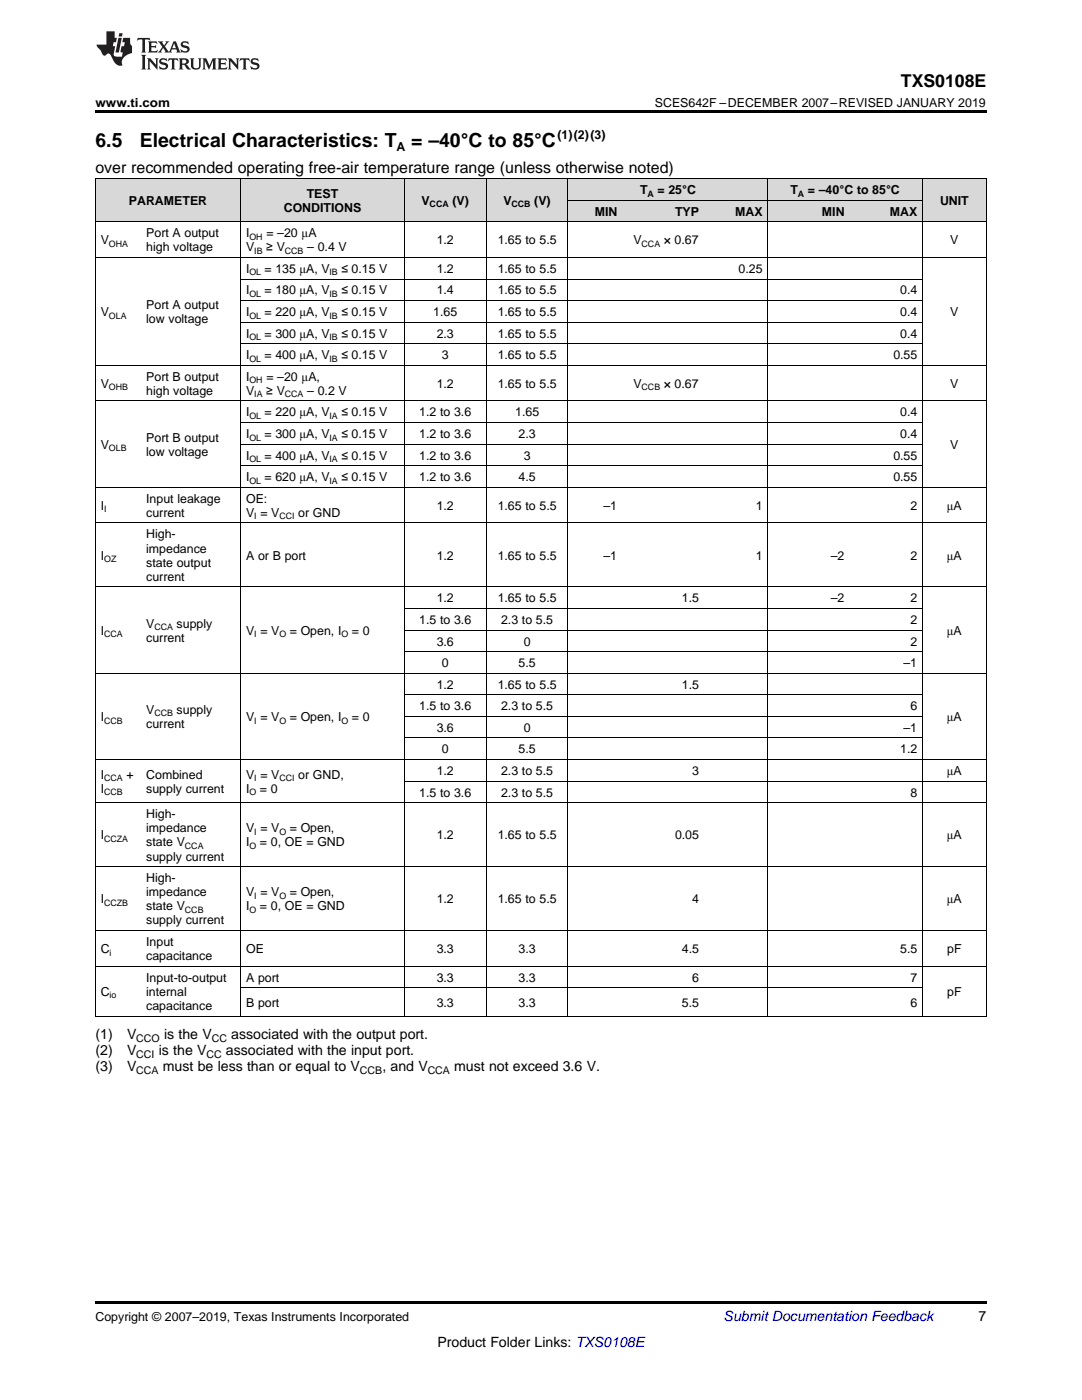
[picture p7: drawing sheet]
<svg xmlns="http://www.w3.org/2000/svg" width="216mm" height="279mm" viewBox="0 0 216 279" stroke-linecap="round" stroke-linejoin="round" font-family="sans-serif">
<defs><g id="words">
<g font-size="3.9">
<text x="19" y="29.3">6.5</text>
<text x="27.9" y="29.3">Electrical Characteristics: T</text>
<text x="82.1" y="29.3">= –40°C to 85°C</text>
</g>
<text font-size="3.5" x="179.8" y="17.3">TXS0108E</text>
<text font-size="3.2" x="19" y="34.4">over recommended operating free-air temperature range (unless otherwise noted)</text>
<g font-size="2.8">
<text x="19" y="207.4">(1)</text>
<text x="25.4" y="207.4">V</text>
<text x="32.7" y="207.4">is the V</text>
<text x="46.1" y="207.4">associated with the output port.</text>
<text x="19" y="210.6">(2)</text>
<text x="19" y="213.8">(3)</text>
<text x="25.4" y="210.6">V</text>
<text x="25.4" y="213.8">V</text>
<text x="31.7" y="210.6">is the V</text>
<text x="32.5" y="213.8">must be less than or equal to V</text>
<text x="45.1" y="210.6">associated with the input port.</text>
<text x="76.3" y="213.8">, and V</text>
<text x="90.6" y="213.8">must not exceed 3.6 V.</text>
<text x="195.3" y="263.6">7</text>
<text x="87.3" y="268.9">Product Folder Links: TXS0108E</text>
</g>
<text font-size="2.8" fill="#0000c8" x="144.4" y="263.6">Submit Documentation Feedback</text>
<g font-size="2.5">
<text x="19" y="21.4">www.ti.com</text>
<text x="130.7" y="21.4">SCES642F –DECEMBER 2007–REVISED JANUARY 2019</text>
<text x="111.2" y="27.7">(1)(2)(3)</text>
<text x="79.1" y="30.1">A</text>
<text x="25.7" y="40.9">PARAMETER</text>
<text x="61.2" y="39.5">TEST</text>
<text x="84.1" y="40.9">V</text>
<text x="90.3" y="40.9">(V)</text>
<text x="100.4" y="40.9">V</text>
<text x="106.6" y="40.9">(V)</text>
<text x="127.7" y="38.7">T</text>
<text x="131.2" y="38.7">= 25°C</text>
<text x="157.7" y="38.7">T</text>
<text x="161.2" y="38.7">= –40°C</text>
<text x="171" y="38.7">to 85°C</text>
<text x="187.6" y="40.9">UNIT</text>
<text x="29.2" y="47.3">Port A output</text>
<text x="49.1" y="47.3">I</text>
<text x="53.2" y="47.3">= –20 μA</text>
<text x="56.6" y="42.3">CONDITIONS</text>
<text x="118.7" y="43">MIN</text>
<text x="134.7" y="43">TYP</text>
<text x="146.7" y="43">MAX</text>
<text x="164" y="43">MIN</text>
<text x="177.6" y="43">MAX</text>
<text x="20.1" y="48.8">V</text>
<text x="29.2" y="50.2">high voltage</text>
<text x="49.1" y="50.2">V</text>
<text x="53.1" y="50.2">≥ V</text>
<text x="61.3" y="50.2">– 0.4 V</text>
<text x="87.1" y="48.8">1.2</text>
<text x="99.3" y="48.8">1.65 to 5.5</text>
<text x="126.4" y="48.8">V</text>
<text x="132.5" y="48.8">× 0.67</text>
<text x="189.6" y="48.8">V</text>
<text x="49.1" y="54.5">I</text>
<text x="49.1" y="58.8">I</text>
<text x="52.8" y="54.5">= 135 μA, V</text>
<text x="52.8" y="58.8">= 180 μA, V</text>
<text x="68.1" y="54.5">≤ 0.15 V</text>
<text x="68.1" y="58.8">≤ 0.15 V</text>
<text x="87.1" y="54.5">1.2</text>
<text x="87.1" y="58.8">1.4</text>
<text x="99.3" y="54.5">1.65 to 5.5</text>
<text x="99.3" y="58.8">1.65 to 5.5</text>
<text x="147.4" y="54.5">0.25</text>
<text x="179.6" y="58.8">0.4</text>
<text x="20.1" y="63.1">V</text>
<text x="29.2" y="61.7">Port A output</text>
<text x="29.2" y="64.5">low voltage</text>
<text x="49.1" y="63.1">I</text>
<text x="52.8" y="63.1">= 220 μA, V</text>
<text x="68.1" y="63.1">≤ 0.15 V</text>
<text x="86.5" y="63.1">1.65</text>
<text x="99.3" y="63.1">1.65 to 5.5</text>
<text x="179.6" y="63.1">0.4</text>
<text x="189.6" y="63.1">V</text>
<text x="49.1" y="67.4">I</text>
<text x="49.1" y="71.7">I</text>
<text x="52.8" y="67.4">= 300 μA, V</text>
<text x="52.8" y="71.7">= 400 μA, V</text>
<text x="68.1" y="67.4">≤ 0.15 V</text>
<text x="68.1" y="71.7">≤ 0.15 V</text>
<text x="87.1" y="67.4">2.3</text>
<text x="88.2" y="71.7">3</text>
<text x="99.3" y="67.4">1.65 to 5.5</text>
<text x="99.3" y="71.7">1.65 to 5.5</text>
<text x="178.3" y="71.7">0.55</text>
<text x="179.6" y="67.4">0.4</text>
<text x="20.1" y="77.4">V</text>
<text x="29.2" y="76">Port B output</text>
<text x="49.1" y="76">I</text>
<text x="53.2" y="76">= –20 μA,</text>
<text x="87.1" y="77.4">1.2</text>
<text x="99.3" y="77.4">1.65 to 5.5</text>
<text x="126.4" y="77.4">V</text>
<text x="132.5" y="77.4">× 0.67</text>
<text x="189.6" y="77.4">V</text>
<text x="29.2" y="78.8">high voltage</text>
<text x="49.1" y="78.8">V</text>
<text x="49.1" y="83.1">I</text>
<text x="52.8" y="83.1">= 220 μA, V</text>
<text x="53.1" y="78.8">≥ V</text>
<text x="61.3" y="78.8">– 0.2 V</text>
<text x="68.1" y="83.1">≤ 0.15 V</text>
<text x="83.6" y="83.1">1.2 to 3.6</text>
<text x="102.8" y="83.1">1.65</text>
<text x="179.6" y="83.1">0.4</text>
<text x="20.1" y="89.6">V</text>
<text x="29.2" y="88.2">Port B output</text>
<text x="49.1" y="87.4">I</text>
<text x="52.8" y="87.4">= 300 μA, V</text>
<text x="68.1" y="87.4">≤ 0.15 V</text>
<text x="83.6" y="87.4">1.2 to 3.6</text>
<text x="103.5" y="87.4">2.3</text>
<text x="179.6" y="87.4">0.4</text>
<text x="189.6" y="89.6">V</text>
<text x="29.2" y="91">low voltage</text>
<text x="49.1" y="91.7">I</text>
<text x="52.8" y="91.7">= 400 μA, V</text>
<text x="68.1" y="91.7">≤ 0.15 V</text>
<text x="83.6" y="91.7">1.2 to 3.6</text>
<text x="104.5" y="91.7">3</text>
<text x="178.3" y="91.7">0.55</text>
<text x="20.1" y="101.7">I</text>
<text x="29.2" y="100.3">Input leakage</text>
<text x="49.1" y="96">I</text>
<text x="49.1" y="100.3">OE:</text>
<text x="52.8" y="96">= 620 μA, V</text>
<text x="68.1" y="96">≤ 0.15 V</text>
<text x="83.6" y="96">1.2 to 3.6</text>
<text x="87.1" y="101.7">1.2</text>
<text x="99.3" y="101.7">1.65 to 5.5</text>
<text x="103.5" y="96">4.5</text>
<text x="120.4" y="101.7">–1</text>
<text x="150.8" y="101.7">1</text>
<text x="178.3" y="96">0.55</text>
<text x="181.7" y="101.7">2</text>
<text x="188.9" y="101.7">μA</text>
<text x="29.2" y="103.2">current</text>
<text x="29.2" y="107.5">High-</text>
<text x="49.1" y="103.2">V = V</text>
<text x="59.5" y="103.2">or GND</text>
<text x="20.1" y="111.7">I</text>
<text x="29.2" y="110.3">impedance</text>
<text x="29.2" y="113.1">state output</text>
<text x="49.1" y="111.7">A or B port</text>
<text x="87.1" y="111.7">1.2</text>
<text x="99.3" y="111.7">1.65 to 5.5</text>
<text x="120.4" y="111.7">–1</text>
<text x="150.8" y="111.7">1</text>
<text x="165.8" y="111.7">–2</text>
<text x="181.7" y="111.7">2</text>
<text x="188.9" y="111.7">μA</text>
<text x="29.2" y="115.9">current</text>
<text x="29.2" y="125.3">V</text>
<text x="35.2" y="125.3">supply</text>
<text x="83.6" y="124.5">1.5 to 3.6</text>
<text x="87.1" y="120.2">1.2</text>
<text x="99.3" y="120.2">1.65 to 5.5</text>
<text x="100" y="124.5">2.3 to 5.5</text>
<text x="136.1" y="120.2">1.5</text>
<text x="165.8" y="120.2">–2</text>
<text x="181.7" y="120.2">2</text>
<text x="181.7" y="124.5">2</text>
<text x="20.1" y="126.7">I</text>
<text x="29.2" y="128.1">current</text>
<text x="49.1" y="126.7">V = V</text>
<text x="57.8" y="126.7">= Open, I</text>
<text x="70.2" y="126.7">= 0</text>
<text x="87.1" y="128.8">3.6</text>
<text x="104.5" y="128.8">0</text>
<text x="181.7" y="128.8">2</text>
<text x="188.9" y="126.7">μA</text>
<text x="87.1" y="137.4">1.2</text>
<text x="88.2" y="133.1">0</text>
<text x="99.3" y="137.4">1.65 to 5.5</text>
<text x="103.5" y="133.1">5.5</text>
<text x="136.1" y="137.4">1.5</text>
<text x="180.3" y="133.1">–1</text>
<text x="20.1" y="143.9">I</text>
<text x="29.2" y="142.5">V</text>
<text x="35.2" y="142.5">supply</text>
<text x="49.1" y="143.9">V = V</text>
<text x="57.8" y="143.9">= Open, I</text>
<text x="70.2" y="143.9">= 0</text>
<text x="83.6" y="141.7">1.5 to 3.6</text>
<text x="100" y="141.7">2.3 to 5.5</text>
<text x="181.7" y="141.7">6</text>
<text x="188.9" y="143.9">μA</text>
<text x="29.2" y="145.3">current</text>
<text x="87.1" y="146">3.6</text>
<text x="104.5" y="146">0</text>
<text x="180.3" y="146">–1</text>
<text x="20.1" y="155.4">I</text>
<text x="25.2" y="155.4">+</text>
<text x="29.2" y="155.4">Combined</text>
<text x="49.1" y="155.4">V = V</text>
<text x="59.5" y="155.4">or GND,</text>
<text x="87.1" y="154.7">1.2</text>
<text x="88.2" y="150.4">0</text>
<text x="100" y="154.7">2.3 to 5.5</text>
<text x="103.5" y="150.4">5.5</text>
<text x="138.1" y="154.7">3</text>
<text x="179.6" y="150.4">1.2</text>
<text x="188.9" y="154.7">μA</text>
<text x="20.1" y="158.2">I</text>
<text x="29.2" y="158.2">supply current</text>
<text x="49.1" y="158.2">I</text>
<text x="51.9" y="158.2">= 0</text>
<text x="83.6" y="159">1.5 to 3.6</text>
<text x="100" y="159">2.3 to 5.5</text>
<text x="181.7" y="159">8</text>
<text x="20.1" y="167.5">I</text>
<text x="29.2" y="163.3">High-</text>
<text x="29.2" y="166.1">impedance</text>
<text x="49.1" y="166.1">V = V</text>
<text x="57.8" y="166.1">= Open,</text>
<text x="87.1" y="167.5">1.2</text>
<text x="99.3" y="167.5">1.65 to 5.5</text>
<text x="134.7" y="167.5">0.05</text>
<text x="188.9" y="167.5">μA</text>
<text x="29.2" y="168.9">state V</text>
<text x="29.2" y="171.7">supply current</text>
<text x="49.1" y="168.9">I</text>
<text x="51.9" y="168.9">= 0, OE = GND</text>
<text x="29.2" y="176">High-</text>
<text x="29.2" y="178.9">impedance</text>
<text x="49.1" y="178.9">V = V</text>
<text x="57.8" y="178.9">= Open,</text>
<text x="20.1" y="180.3">I</text>
<text x="29.2" y="181.7">state V</text>
<text x="29.2" y="184.5">supply current</text>
<text x="49.1" y="181.7">I</text>
<text x="51.9" y="181.7">= 0, OE = GND</text>
<text x="87.1" y="180.3">1.2</text>
<text x="99.3" y="180.3">1.65 to 5.5</text>
<text x="138.1" y="180.3">4</text>
<text x="188.9" y="180.3">μA</text>
<text x="20.1" y="190.2">C</text>
<text x="29.2" y="188.8">Input</text>
<text x="29.2" y="191.6">capacitance</text>
<text x="49.1" y="190.2">OE</text>
<text x="87.1" y="190.2">3.3</text>
<text x="103.5" y="190.2">3.3</text>
<text x="136.1" y="190.2">4.5</text>
<text x="179.6" y="190.2">5.5</text>
<text x="189" y="190.2">pF</text>
<text x="29.2" y="195.9">Input-to-output</text>
<text x="49.1" y="195.9">A port</text>
<text x="87.1" y="195.9">3.3</text>
<text x="103.5" y="195.9">3.3</text>
<text x="138.1" y="195.9">6</text>
<text x="181.7" y="195.9">7</text>
<text x="20.1" y="198.8">C</text>
<text x="29.2" y="198.8">internal</text>
<text x="29.2" y="201.6">capacitance</text>
<text x="49.1" y="200.9">B port</text>
<text x="87.1" y="200.9">3.3</text>
<text x="103.5" y="200.9">3.3</text>
<text x="136.1" y="200.9">5.5</text>
<text x="181.7" y="200.9">6</text>
<text x="189" y="198.8">pF</text>
<text x="19" y="263.6">Copyright © 2007–2019, Texas Instruments Incorporated</text>
</g>
<g font-size="2.1">
<text x="27.2" y="208">CCO</text>
<text x="42.3" y="208">CC</text>
<text x="27.2" y="211.2">CCI</text>
<text x="27.2" y="214.3">CCA</text>
<text x="41.2" y="211.2">CC</text>
<text x="71.8" y="214.3">CCB</text>
<text x="85.3" y="214.3">CCA</text>
</g>
<g font-size="1.8">
<text x="85.7" y="41.4">CCA</text>
<text x="102.1" y="41.4">CCB</text>
<text x="129.2" y="39.2">A</text>
<text x="159.2" y="39.2">A</text>
<text x="49.8" y="47.8">OH</text>
<text x="21.7" y="49.2">OHA</text>
<text x="50.7" y="50.7">IB</text>
<text x="56.8" y="50.7">CCB</text>
<text x="128" y="49.2">CCA</text>
<text x="49.8" y="55">OL</text>
<text x="49.8" y="59.3">OL</text>
<text x="65.8" y="55">IB</text>
<text x="65.8" y="59.3">IB</text>
<text x="21.7" y="63.6">OLA</text>
<text x="49.8" y="63.6">OL</text>
<text x="65.8" y="63.6">IB</text>
<text x="49.8" y="67.9">OL</text>
<text x="65.8" y="67.9">IB</text>
<text x="21.7" y="77.9">OHB</text>
<text x="49.8" y="72.2">OL</text>
<text x="49.8" y="76.5">OH</text>
<text x="65.8" y="72.2">IB</text>
<text x="128" y="77.9">CCB</text>
<text x="49.8" y="83.6">OL</text>
<text x="50.7" y="79.3">IA</text>
<text x="56.8" y="79.3">CCA</text>
<text x="65.8" y="83.6">IA</text>
<text x="49.8" y="87.9">OL</text>
<text x="65.8" y="87.9">IA</text>
<text x="21.7" y="90.1">OLB</text>
<text x="49.8" y="92.2">OL</text>
<text x="65.8" y="92.2">IA</text>
<text x="49.8" y="96.5">OL</text>
<text x="65.8" y="96.5">IA</text>
<text x="20.8" y="102.2">I</text>
<text x="50.7" y="103.6">I</text>
<text x="55.7" y="103.6">CCI</text>
<text x="20.8" y="112.2">OZ</text>
<text x="30.8" y="125.8">CCA</text>
<text x="20.8" y="127.2">CCA</text>
<text x="50.7" y="127.2">I</text>
<text x="55.7" y="127.2">O</text>
<text x="68.2" y="127.2">O</text>
<text x="30.8" y="143">CCB</text>
<text x="20.8" y="144.4">CCB</text>
<text x="50.7" y="144.4">I</text>
<text x="55.7" y="144.4">O</text>
<text x="68.2" y="144.4">O</text>
<text x="20.8" y="155.9">CCA</text>
<text x="50.7" y="155.9">I</text>
<text x="55.7" y="155.9">CCI</text>
<text x="20.8" y="158.7">CCB</text>
<text x="49.8" y="158.7">O</text>
<text x="20.8" y="168">CCZA</text>
<text x="50.7" y="166.6">I</text>
<text x="55.7" y="166.6">O</text>
<text x="36.9" y="169.4">CCA</text>
<text x="49.8" y="169.4">O</text>
<text x="50.7" y="179.4">I</text>
<text x="55.7" y="179.4">O</text>
<text x="20.8" y="180.8">CCZB</text>
<text x="36.9" y="182.2">CCB</text>
<text x="49.8" y="182.2">O</text>
<text x="21.9" y="190.7">i</text>
<text x="21.9" y="199.2">io</text>
</g>
</g></defs>
<g fill="#d8d8d8">
<path d="M19 35.7h9.1v8.6h-9.1z"/>
<path d="M28.1 35.7h19.9v8.6h-19.9z"/>
<path d="M48 35.7h32.7v8.6h-32.7z"/>
<path d="M80.7 35.7h16.3v8.6h-16.3z"/>
<path d="M97 35.7h16.4v8.6h-16.4z"/>
<path d="M184.1 35.7h12.7v8.6h-12.7z"/>
<path d="M113.4 40h10.8v4.3h-10.8z"/>
<path d="M124.2 40h16.4v4.3h-16.4z"/>
<path d="M140.6 40h12.7v4.3h-12.7z"/>
<path d="M153.3 40h16.3v4.3h-16.3z"/>
<path d="M169.6 40h14.5v4.3h-14.5z"/>
<path d="M113.4 35.7h10.8v4.3h-10.8z"/>
<path d="M124.2 35.7h16.4v4.3h-16.4z"/>
<path d="M140.6 35.7h12.7v4.3h-12.7z"/>
<path d="M153.3 35.7h16.3v4.3h-16.3z"/>
<path d="M169.6 35.7h14.5v4.3h-14.5z"/>
</g>
<g fill="#000">
<path d="M19 22h177.8v.5h-177.8zM19 202.8h.2zM47.9 202.8h.1zM80.6 202.8h.1zM96.9 202.8h.1zM113.3 202.8h.1zM124.1 202.8h.1zM140.5 202.8h.1zM153.2 202.8h.1zM169.5 202.8h.1zM184 202.8h.1zM196.7 202.8h.1z"/>
<path d="M19 259.7h177.8v.5h-177.8z"/>
</g>
<g fill="none" stroke="#000" stroke-width=".2">
<path d="M19 35.6h177.8M19.1 35.7v167.1M48 35.7v167.1M80.7 35.7v167.1M97 35.7v167.1M113.3 35.7v167.1M113.4 40h70.7M153.2 35.7v167.1M184.1 35.7v167.1M196.8 35.7v167.1M19 51.4h177.8M19 44.3h177.8"/>
<path d="M48 60h136.1M48 55.7h136.1M19 72.9h177.8M48 68.6h136.1M48 64.3h136.1M19 97.2h177.8M19 80h177.8M48 92.9h136.1M48 88.6h136.1M48 84.3h136.1M19 117.1h177.8M19 104.4h177.8"/>
<path d="M19 134.4h177.8M80.7 138.7h103.4M80.7 130.1h103.4M80.7 125.7h103.4M80.7 121.4h103.4M19 151.6h177.8M80.7 155.9h116.1M80.7 147.3h103.4M80.7 143h103.4M19 172.9h177.8M19 160.2h177.8M19 192.8h177.8"/>
<path d="M19 185.7h177.8M48 197.1h136.1M19 202.8h177.8"/>
</g>
<g fill="#231f20">
<path d="M27.5 7.6l-.1 .5 .4-.2h.6v.1v2.1l-.2 .4h1l-.3-.4v-2.1l.1-.1h.5l.5 .2-.2-.5zM29.5 8.3l.2 .3v1.5l-.2 .4h1.8l.2-.6a1.04 1.04 0 0 1-1.3 .2v-.7h.6l.3 .2v-.6l-.3 .2h-.6v-.6l.8-.1 .4 .3-.2-.5zM31.5 8.3l.9 1.1-.9 1.1h.8l-.2-.2 .5-.7 .4 .7-.2 .2h1.5l-.1-.2 .1-.4h.9l.1 .4-.2 .2h1l-.3-.3-.7-1.9h-.5l-.9 2-.8-1 .9-1h-.8l.1 .3-.3 .5-.4-.6 .2-.2zM34.7 8.6l.4 1h-.7zM36.3 8.4a.63 .63 0 0 0-.2 .7 .63 .63 0 0 0 .6 .4l.6 .2 .1 .2a.75 .75 0 0 1-.7 .4 .75 .75 0 0 1-.6-.5l.1 .7 .1-.1a1.11 1.11 0 0 0 1.5-.6 1.13 1.13 0 0 0-1.2-.8l-.1-.4a1.04 1.04 0 0 1 1.2 .2l-.2-.5-.1 .1-.5-.2zM28.2 10.9l.2 .4v2.2l-.2 .4h1l-.3-.4v-2.2l.3-.4zM29.3 11.6l.3 .4v1.5l-.3 .4h.8l-.2-.4v-1.3l1.5 1.7v-1.9l.2-.4h-.7l.2 .4v.9l-1.1-1.3zM32 11.8a.62 .62 0 0 0-.2 .7 .62 .62 0 0 0 .6 .4l.6 .1 .1 .3a.76 .76 0 0 1-.7 .3 .76 .76 0 0 1-.6-.4l.1 .7 .1-.1a1.11 1.11 0 0 0 1.5-.6 1.13 1.13 0 0 0-1.2-.8l-.1-.4a1.04 1.04 0 0 1 1.2 .2l-.2-.6-.1 .1-.5-.1zM33.7 11.6l-.2 .6a.61 .61 0 0 1 .8-.3v1.6l-.2 .4h.9l-.2-.4v-1.6a.63 .63 0 0 1 .8 .3l-.2-.6zM35.6 11.6l.3 .4v1.5l-.3 .4h1l-.2-.2v-.8l.5 .2a.76 .76 0 0 0 1.2 .7l-1-1a.58 .58 0 0 0 .6-.5 .58 .58 0 0 0-.5-.6zM36.4 11.9h.1a.45 .45 0 0 1 .5 .1 .45 .45 0 0 1 .1 .5l-.7 .2zM37.9 11.6l.2 .2a2.17 2.17 0 0 0 .3 1.9 .99 .99 0 0 0 1.6-.6v-1.1l.2-.4h-.7l.2 .2a1.92 1.92 0 0 1-.2 1.8 .6 .6 0 0 1-.9-.5v-1.1l.2-.4zM40.4 11.6l.2 .4v1.5l-.2 .4h.7l-.2-.4v-1.4l.8 1.8 .8-1.8v1.4l-.2 .4h.9l-.2-.4v-1.5l.2-.4h-.8l-.6 1.5-.6-1.5zM43.4 11.6l.2 .4v1.5l-.2 .4h1.8l.2-.6a1.04 1.04 0 0 1-1.3 .1v-.6h.5l.4 .2v-.6l-.4 .2h-.5v-.7h.8l.3 .3-.1-.6zM45.5 11.6l.2 .4v1.5l-.2 .4h.7l-.2-.4v-1.3l1.5 1.7v-1.9l.2-.4h-.7l.2 .4v.9l-1.1-1.3zM47.9 11.6l-.1 .6a.61 .61 0 0 1 .8-.3v1.6l-.3 .4h1l-.3-.4 .1-1.6a.63 .63 0 0 1 .7 .3l-.1-.6zM50.2 11.8a.62 .62 0 0 0-.2 .7 .62 .62 0 0 0 .6 .4l.6 .1 .2 .3a.76 .76 0 0 1-.8 .3 .76 .76 0 0 1-.6-.4l.1 .7 .2-.1a1.11 1.11 0 0 0 1.5-.6 1.13 1.13 0 0 0-1.3-.8l-.1-.4a1.04 1.04 0 0 1 1.2 .2l-.1-.6-.2 .1-.5-.1z"/>
<path d="M21.2 6.3v2.6h-1.9l.1 .4 .7 .9a.91 .91 0 0 0 1 .8 .56 .56 0 0 1 .5-.3 .56 .56 0 0 1 .5 .3l.4 .8a1.53 1.53 0 0 0 1.9 1.2 1.54 1.54 0 0 1 1-2.1l.9-.3v-1.4a1.52 1.52 0 0 1-.3-1.6h-1.4l-.2 .8h.5l-.2 .8h-.4l-.2 1v.2l.4 .1-.2 .8a1.93 1.93 0 0 1-1.6-.3l.3-1.8h-.5l.2-.8h.4l.2-.8h-.4v-1.3zM23.6 7.6l-.6 2.9h.7l.6-2.9zM23.8 6.6l-.1 .7h.6l.2-.7z"/>
</g>
<use href="#words"/>
</svg>
